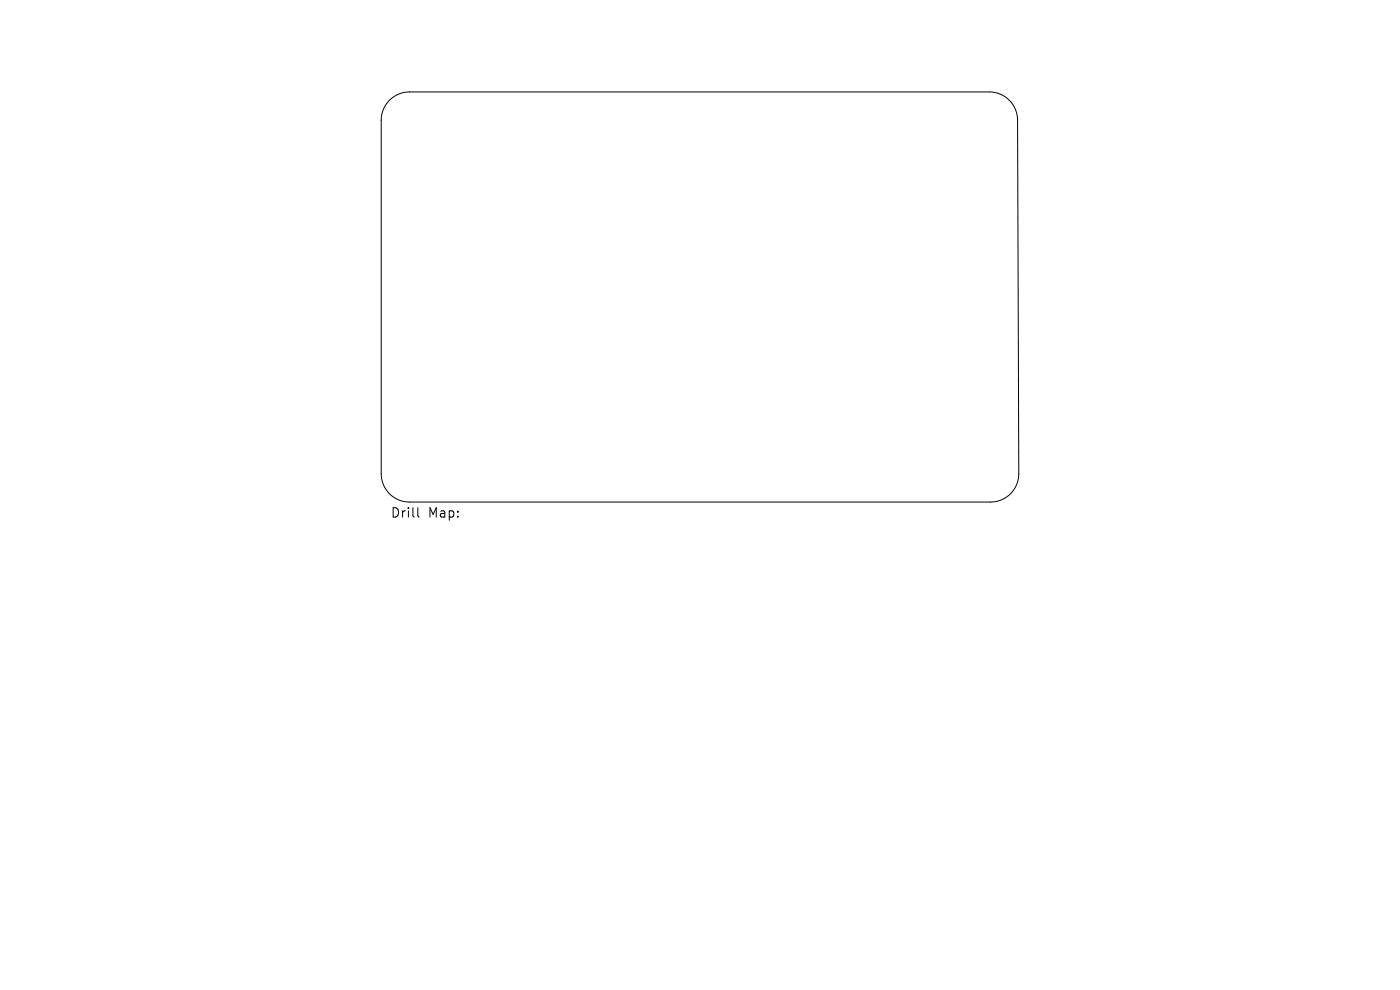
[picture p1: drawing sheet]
<svg xmlns="http://www.w3.org/2000/svg" width="297mm" height="210mm" viewBox="0 0 297 210" stroke-linecap="round" stroke-linejoin="round" font-family="sans-serif">
<defs><g id="words">
<g font-size="2.8">
<text x="82.8" y="110.1">Drill</text>
<text x="90.8" y="110.1">Map:</text>
</g>
</g></defs>
<path d="M82.6 21.3a6 6 0 0 1 4.3-1.8h123a6 6 0 0 1 6 6l.2 75a6 6 0 0 1-6 6h-123.2a6 6 0 0 1-6-6v-75a6 6 0 0 1 1.7-4.2zM88.6 107.7v1.7l.3 .3" fill="none" stroke="#000" stroke-width=".21"/>
<use href="#words"/>
</svg>
